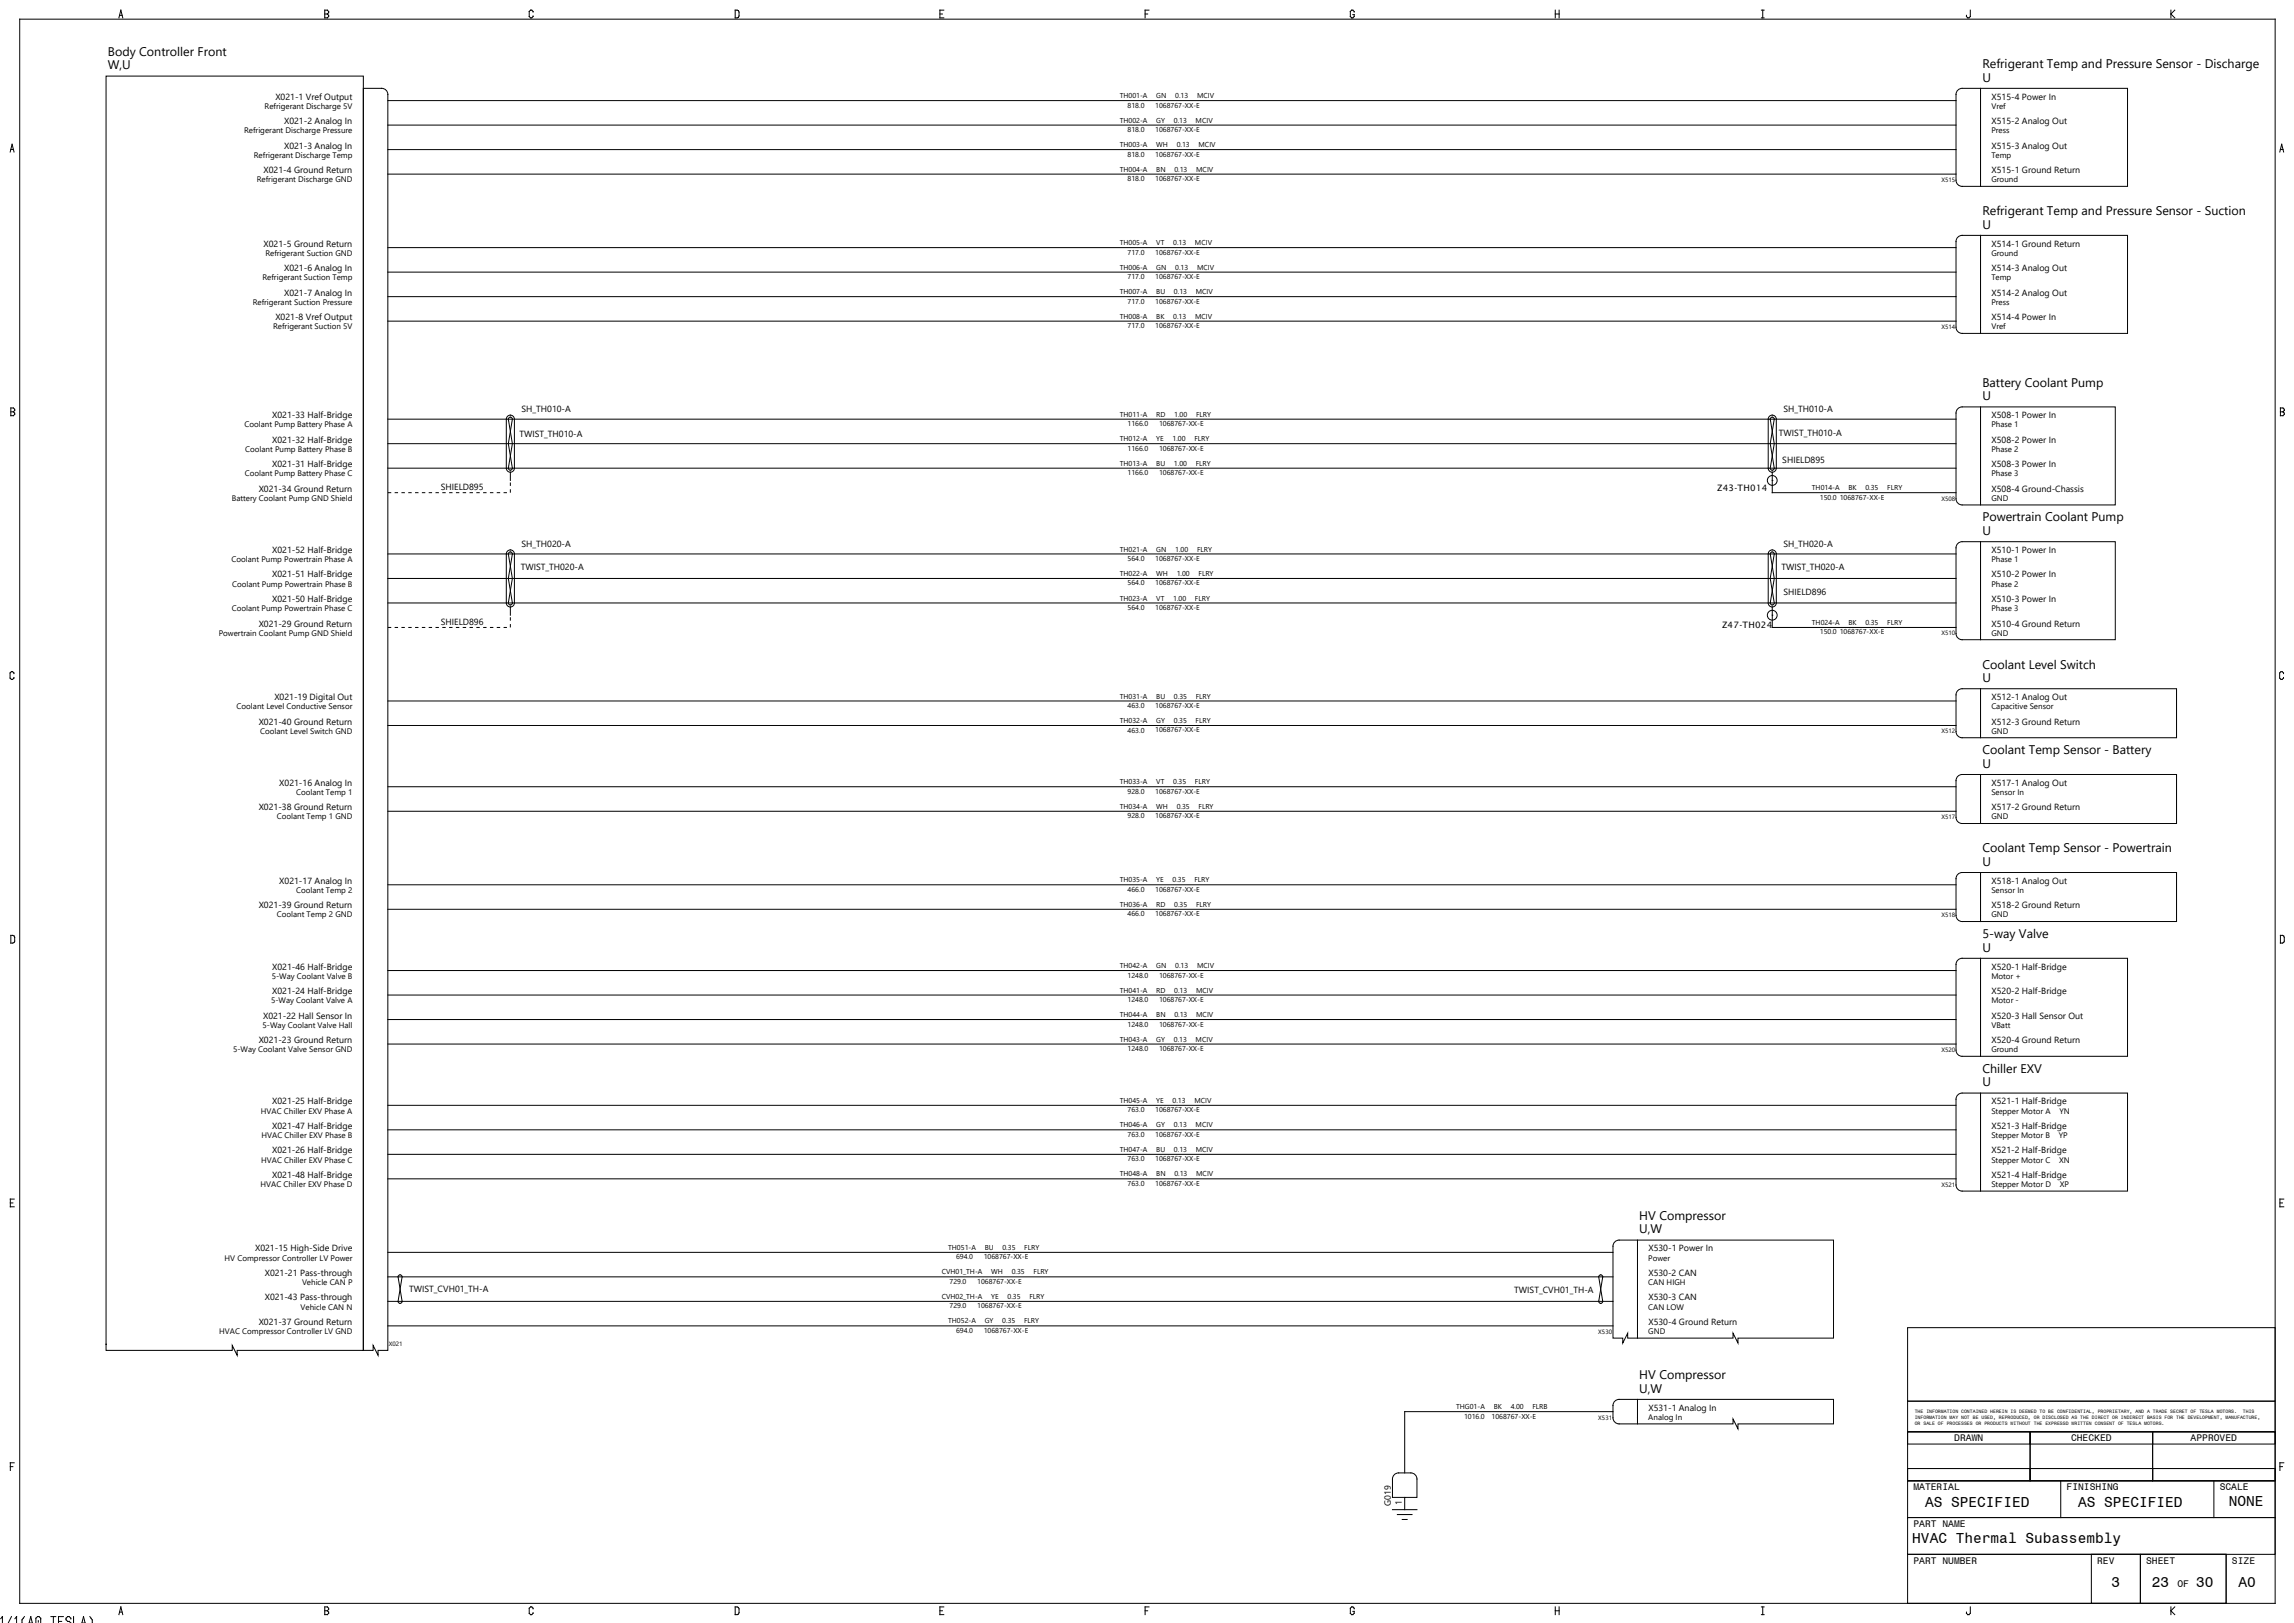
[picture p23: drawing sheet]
<svg xmlns="http://www.w3.org/2000/svg" width="1189mm" height="841mm" viewBox="0 0 1189 841" stroke-linecap="round" stroke-linejoin="round" font-family="sans-serif">
<defs><g id="words">
<g font-size="7.5">
<text x="998" y="781">AS SPECIFIED</text>
<text x="1077" y="781">AS SPECIFIED</text>
<text x="1155" y="781">NONE</text>
<text x="991" y="799">HVAC Thermal Subassembly</text>
<text x="1094" y="822">3</text>
<text x="1115" y="822">23</text>
<text x="1138" y="822">30</text>
<text x="1160" y="822">A0</text>
</g>
<g font-size="6.5">
<text x="56" y="29">Body Controller Front</text>
<text x="56" y="36">W,U</text>
<text x="1027" y="35">Refrigerant Temp and Pressure Sensor - Discharge</text>
<text x="1027" y="42">U</text>
<text x="1027" y="111">Refrigerant Temp and Pressure Sensor - Suction</text>
<text x="1027" y="118">U</text>
<text x="1027" y="200">Battery Coolant Pump</text>
<text x="1027" y="207">U</text>
<text x="1027" y="270">Powertrain Coolant Pump</text>
<text x="1027" y="277">U</text>
<text x="1027" y="346">Coolant Level Switch</text>
<text x="1027" y="353">U</text>
<text x="1027" y="391">Coolant Temp Sensor - Battery</text>
<text x="1027" y="398">U</text>
<text x="1027" y="442">Coolant Temp Sensor - Powertrain</text>
<text x="1027" y="449">U</text>
<text x="1027" y="486">5-way Valve</text>
<text x="1027" y="493">U</text>
<text x="1027" y="556">Chiller EXV</text>
<text x="1027" y="563">U</text>
<text x="850" y="632">HV Compressor</text>
<text x="850" y="639">U,W</text>
<text x="850" y="715">HV Compressor</text>
<text x="850" y="722">U,W</text>
</g>
<g font-size="5">
<text x="1013" y="747">DRAWN</text>
<text x="1073" y="747">CHECKED</text>
<text x="1135" y="747">APPROVED</text>
<text x="992" y="772">MATERIAL</text>
<text x="1071" y="772">FINISHING</text>
<text x="1150" y="772">SCALE</text>
<text x="992" y="791">PART NAME</text>
<text x="992" y="810">PART NUMBER</text>
<text x="1087" y="810">REV</text>
<text x="1112" y="810">SHEET</text>
<text x="1157" y="810">SIZE</text>
<text x="1128" y="822">OF</text>
</g>
<g font-size="4.6">
<text x="143" y="52">X021-1 Vref Output</text>
<text x="1032" y="52">X515-4 Power In</text>
<text x="147" y="64">X021-2 Analog In</text>
<text x="1032" y="64">X515-2 Analog Out</text>
<text x="147" y="77">X021-3 Analog In</text>
<text x="1032" y="77">X515-3 Analog Out</text>
<text x="137" y="90">X021-4 Ground Return</text>
<text x="1032" y="90">X515-1 Ground Return</text>
<text x="137" y="128">X021-5 Ground Return</text>
<text x="1032" y="128">X514-1 Ground Return</text>
<text x="147" y="141">X021-6 Analog In</text>
<text x="1032" y="141">X514-3 Analog Out</text>
<text x="147" y="153">X021-7 Analog In</text>
<text x="1032" y="153">X514-2 Analog Out</text>
<text x="143" y="166">X021-8 Vref Output</text>
<text x="1032" y="166">X514-4 Power In</text>
<text x="270" y="213">SH_TH010-A</text>
<text x="924" y="213">SH_TH010-A</text>
<text x="141" y="217">X021-33 Half-Bridge</text>
<text x="1032" y="217">X508-1 Power In</text>
<text x="269" y="226">TWIST_TH010-A</text>
<text x="922" y="226">TWIST_TH010-A</text>
<text x="141" y="229">X021-32 Half-Bridge</text>
<text x="1032" y="229">X508-2 Power In</text>
<text x="924" y="240">SHIELD895</text>
<text x="141" y="242">X021-31 Half-Bridge</text>
<text x="1032" y="242">X508-3 Power In</text>
<text x="134" y="255">X021-34 Ground Return</text>
<text x="228" y="254">SHIELD895</text>
<text x="890" y="254">Z43-TH014</text>
<text x="1032" y="255">X508-4 Ground-Chassis</text>
<text x="141" y="287">X021-52 Half-Bridge</text>
<text x="270" y="283">SH_TH020-A</text>
<text x="924" y="283">SH_TH020-A</text>
<text x="1032" y="287">X510-1 Power In</text>
<text x="141" y="299">X021-51 Half-Bridge</text>
<text x="270" y="296">TWIST_TH020-A</text>
<text x="923" y="296">TWIST_TH020-A</text>
<text x="1032" y="299">X510-2 Power In</text>
<text x="141" y="312">X021-50 Half-Bridge</text>
<text x="924" y="309">SHIELD896</text>
<text x="1032" y="312">X510-3 Power In</text>
<text x="228" y="324">SHIELD896</text>
<text x="134" y="325">X021-29 Ground Return</text>
<text x="892" y="326">Z47-TH024</text>
<text x="1032" y="325">X510-4 Ground Return</text>
<text x="142" y="363">X021-19 Digital Out</text>
<text x="1032" y="363">X512-1 Analog Out</text>
<text x="134" y="375">X021-40 Ground Return</text>
<text x="1032" y="375">X512-3 Ground Return</text>
<text x="145" y="407">X021-16 Analog In</text>
<text x="1032" y="407">X517-1 Analog Out</text>
<text x="134" y="420">X021-38 Ground Return</text>
<text x="1032" y="420">X517-2 Ground Return</text>
<text x="145" y="458">X021-17 Analog In</text>
<text x="1032" y="458">X518-1 Analog Out</text>
<text x="134" y="471">X021-39 Ground Return</text>
<text x="1032" y="471">X518-2 Ground Return</text>
<text x="141" y="502">X021-46 Half-Bridge</text>
<text x="1032" y="502">X520-1 Half-Bridge</text>
<text x="141" y="515">X021-24 Half-Bridge</text>
<text x="1032" y="515">X520-2 Half-Bridge</text>
<text x="136" y="528">X021-22 Hall Sensor In</text>
<text x="1032" y="528">X520-3 Hall Sensor Out</text>
<text x="134" y="541">X021-23 Ground Return</text>
<text x="1032" y="541">X520-4 Ground Return</text>
<text x="141" y="572">X021-25 Half-Bridge</text>
<text x="1032" y="572">X521-1 Half-Bridge</text>
<text x="141" y="585">X021-47 Half-Bridge</text>
<text x="1032" y="585">X521-3 Half-Bridge</text>
<text x="141" y="598">X021-26 Half-Bridge</text>
<text x="1032" y="598">X521-2 Half-Bridge</text>
<text x="141" y="610">X021-48 Half-Bridge</text>
<text x="1032" y="610">X521-4 Half-Bridge</text>
<text x="132" y="648">X021-15 High-Side Drive</text>
<text x="854" y="648">X530-1 Power In</text>
<text x="137" y="661">X021-21 Pass-through</text>
<text x="854" y="661">X530-2 CAN</text>
<text x="212" y="670">TWIST_CVH01_TH-A</text>
<text x="785" y="670">TWIST_CVH01_TH-A</text>
<text x="137" y="674">X021-43 Pass-through</text>
<text x="854" y="674">X530-3 CAN</text>
<text x="134" y="687">X021-37 Ground Return</text>
<text x="854" y="687">X530-4 Ground Return</text>
<text x="854" y="731">X531-1 Analog In</text>
<text x="721" y="780" transform="rotate(-90 721 780)">G019</text>
<text x="726" y="780" transform="rotate(-90 726 780)">1</text>
</g>
<g font-size="4.2">
<text x="137" y="56">Refrigerant Discharge 5V</text>
<text x="1032" y="56">Vref</text>
<text x="126" y="69">Refrigerant Discharge Pressure</text>
<text x="1032" y="69">Press</text>
<text x="132" y="82">Refrigerant Discharge Temp</text>
<text x="1032" y="82">Temp</text>
<text x="133" y="94">Refrigerant Discharge GND</text>
<text x="1032" y="94">Ground</text>
<text x="138" y="133">Refrigerant Suction GND</text>
<text x="1032" y="133">Ground</text>
<text x="136" y="145">Refrigerant Suction Temp</text>
<text x="1032" y="145">Temp</text>
<text x="131" y="158">Refrigerant Suction Pressure</text>
<text x="1032" y="158">Press</text>
<text x="142" y="171">Refrigerant Suction 5V</text>
<text x="1032" y="171">Vref</text>
<text x="127" y="221">Coolant Pump Battery Phase A</text>
<text x="1032" y="221">Phase 1</text>
<text x="127" y="234">Coolant Pump Battery Phase B</text>
<text x="1032" y="234">Phase 2</text>
<text x="127" y="247">Coolant Pump Battery Phase C</text>
<text x="1032" y="247">Phase 3</text>
<text x="120" y="260">Battery Coolant Pump GND Shield</text>
<text x="1032" y="260">GND</text>
<text x="120" y="291">Coolant Pump Powertrain Phase A</text>
<text x="1032" y="291">Phase 1</text>
<text x="120" y="304">Coolant Pump Powertrain Phase B</text>
<text x="1032" y="304">Phase 2</text>
<text x="120" y="317">Coolant Pump Powertrain Phase C</text>
<text x="1032" y="317">Phase 3</text>
<text x="113" y="329">Powertrain Coolant Pump GND Shield</text>
<text x="1032" y="329">GND</text>
<text x="123" y="367">Coolant Level Conductive Sensor</text>
<text x="1032" y="367">Capacitive Sensor</text>
<text x="135" y="380">Coolant Level Switch GND</text>
<text x="1032" y="380">GND</text>
<text x="153" y="412">Coolant Temp 1</text>
<text x="1032" y="412">Sensor In</text>
<text x="143" y="425">Coolant Temp 1 GND</text>
<text x="1032" y="425">GND</text>
<text x="153" y="463">Coolant Temp 2</text>
<text x="1032" y="463">Sensor In</text>
<text x="143" y="475">Coolant Temp 2 GND</text>
<text x="1032" y="475">GND</text>
<text x="141" y="507">5-Way Coolant Valve B</text>
<text x="1032" y="507">Motor +</text>
<text x="141" y="520">5-Way Coolant Valve A</text>
<text x="1032" y="520">Motor -</text>
<text x="136" y="533">5-Way Coolant Valve Hall</text>
<text x="1032" y="533">VBatt</text>
<text x="121" y="545">5-Way Coolant Valve Sensor GND</text>
<text x="1032" y="545">Ground</text>
<text x="135" y="577">HVAC Chiller EXV Phase A</text>
<text x="1032" y="577">Stepper Motor A</text>
<text x="1067" y="577">YN</text>
<text x="136" y="590">HVAC Chiller EXV Phase B</text>
<text x="1032" y="590">Stepper Motor B</text>
<text x="1067" y="590">YP</text>
<text x="135" y="602">HVAC Chiller EXV Phase C</text>
<text x="1032" y="602">Stepper Motor C</text>
<text x="1067" y="602">XN</text>
<text x="135" y="615">HVAC Chiller EXV Phase D</text>
<text x="1032" y="615">Stepper Motor D</text>
<text x="1067" y="615">XP</text>
<text x="116" y="653">HV Compressor Controller LV Power</text>
<text x="854" y="653">Power</text>
<text x="157" y="666">Vehicle CAN P</text>
<text x="854" y="666">CAN HIGH</text>
<text x="156" y="679">Vehicle CAN N</text>
<text x="854" y="679">CAN LOW</text>
<text x="114" y="691">HVAC Compressor Controller LV GND</text>
<text x="854" y="691">GND</text>
<text x="854" y="736">Analog In</text>
</g>
<g font-size="3.7">
<text x="580" y="51">TH001-A</text>
<text x="599" y="51">GN</text>
<text x="609" y="51">0.13</text>
<text x="620" y="51">MCIV</text>
<text x="584" y="56">818.0</text>
<text x="599" y="56">1068767-XX-E</text>
<text x="580" y="64">TH002-A</text>
<text x="599" y="64">GY</text>
<text x="608" y="64">0.13</text>
<text x="620" y="64">MCIV</text>
<text x="584" y="68">818.0</text>
<text x="599" y="68">1068767-XX-E</text>
<text x="580" y="76">TH003-A</text>
<text x="599" y="76">WH</text>
<text x="610" y="76">0.13</text>
<text x="621" y="76">MCIV</text>
<text x="584" y="81">818.0</text>
<text x="599" y="81">1068767-XX-E</text>
<text x="580" y="89">TH004-A</text>
<text x="599" y="89">BN</text>
<text x="609" y="89">0.13</text>
<text x="620" y="89">MCIV</text>
<text x="584" y="94">818.0</text>
<text x="599" y="94">1068767-XX-E</text>
<text x="580" y="127">TH005-A</text>
<text x="584" y="132">717.0</text>
<text x="599" y="132">1068767-XX-E</text>
<text x="599" y="127">VT</text>
<text x="608" y="127">0.13</text>
<text x="619" y="127">MCIV</text>
<text x="580" y="140">TH006-A</text>
<text x="599" y="140">GN</text>
<text x="609" y="140">0.13</text>
<text x="620" y="140">MCIV</text>
<text x="584" y="145">717.0</text>
<text x="599" y="145">1068767-XX-E</text>
<text x="580" y="152">TH007-A</text>
<text x="599" y="152">BU</text>
<text x="608" y="152">0.13</text>
<text x="620" y="152">MCIV</text>
<text x="584" y="157">717.0</text>
<text x="599" y="157">1068767-XX-E</text>
<text x="580" y="165">TH008-A</text>
<text x="599" y="165">BK</text>
<text x="608" y="165">0.13</text>
<text x="619" y="165">MCIV</text>
<text x="584" y="170">717.0</text>
<text x="599" y="170">1068767-XX-E</text>
<text x="580" y="216">TH011-A</text>
<text x="599" y="216">RD</text>
<text x="609" y="216">1.00</text>
<text x="620" y="216">FLRY</text>
<text x="584" y="221">1166.0</text>
<text x="601" y="221">1068767-XX-E</text>
<text x="580" y="229">TH012-A</text>
<text x="584" y="234">1166.0</text>
<text x="599" y="229">YE</text>
<text x="601" y="234">1068767-XX-E</text>
<text x="608" y="229">1.00</text>
<text x="619" y="229">FLRY</text>
<text x="580" y="241">TH013-A</text>
<text x="599" y="241">BU</text>
<text x="608" y="241">1.00</text>
<text x="620" y="241">FLRY</text>
<text x="584" y="246">1166.0</text>
<text x="601" y="246">1068767-XX-E</text>
<text x="939" y="254">TH014-A</text>
<text x="958" y="254">BK</text>
<text x="967" y="254">0.35</text>
<text x="978" y="254">FLRY</text>
<text x="943" y="259">150.0</text>
<text x="953" y="259">1068767-XX-E</text>
<text x="580" y="286">TH021-A</text>
<text x="599" y="286">GN</text>
<text x="609" y="286">1.00</text>
<text x="620" y="286">FLRY</text>
<text x="584" y="291">564.0</text>
<text x="599" y="291">1068767-XX-E</text>
<text x="580" y="298">TH022-A</text>
<text x="599" y="298">WH</text>
<text x="610" y="298">1.00</text>
<text x="621" y="298">FLRY</text>
<text x="584" y="303">564.0</text>
<text x="599" y="303">1068767-XX-E</text>
<text x="580" y="311">TH023-A</text>
<text x="599" y="311">VT</text>
<text x="608" y="311">1.00</text>
<text x="619" y="311">FLRY</text>
<text x="584" y="316">564.0</text>
<text x="599" y="316">1068767-XX-E</text>
<text x="939" y="324">TH024-A</text>
<text x="958" y="324">BK</text>
<text x="967" y="324">0.35</text>
<text x="978" y="324">FLRY</text>
<text x="943" y="329">150.0</text>
<text x="953" y="329">1068767-XX-E</text>
<text x="580" y="362">TH031-A</text>
<text x="599" y="362">BU</text>
<text x="608" y="362">0.35</text>
<text x="620" y="362">FLRY</text>
<text x="584" y="367">463.0</text>
<text x="599" y="367">1068767-XX-E</text>
<text x="580" y="375">TH032-A</text>
<text x="599" y="375">GY</text>
<text x="608" y="375">0.35</text>
<text x="620" y="375">FLRY</text>
<text x="584" y="380">463.0</text>
<text x="599" y="380">1068767-XX-E</text>
<text x="580" y="406">TH033-A</text>
<text x="599" y="406">VT</text>
<text x="608" y="406">0.35</text>
<text x="619" y="406">FLRY</text>
<text x="584" y="411">928.0</text>
<text x="599" y="411">1068767-XX-E</text>
<text x="580" y="419">TH034-A</text>
<text x="599" y="419">WH</text>
<text x="610" y="419">0.35</text>
<text x="621" y="419">FLRY</text>
<text x="584" y="424">928.0</text>
<text x="599" y="424">1068767-XX-E</text>
<text x="580" y="457">TH035-A</text>
<text x="599" y="457">YE</text>
<text x="608" y="457">0.35</text>
<text x="619" y="457">FLRY</text>
<text x="584" y="462">466.0</text>
<text x="599" y="462">1068767-XX-E</text>
<text x="580" y="470">TH036-A</text>
<text x="599" y="470">RD</text>
<text x="609" y="470">0.35</text>
<text x="620" y="470">FLRY</text>
<text x="584" y="475">466.0</text>
<text x="599" y="475">1068767-XX-E</text>
<text x="580" y="502">TH042-A</text>
<text x="599" y="502">GN</text>
<text x="609" y="502">0.13</text>
<text x="620" y="502">MCIV</text>
<text x="584" y="507">1248.0</text>
<text x="601" y="507">1068767-XX-E</text>
<text x="580" y="514">TH041-A</text>
<text x="599" y="514">RD</text>
<text x="609" y="514">0.13</text>
<text x="620" y="514">MCIV</text>
<text x="584" y="519">1248.0</text>
<text x="601" y="519">1068767-XX-E</text>
<text x="580" y="527">TH044-A</text>
<text x="599" y="527">BN</text>
<text x="609" y="527">0.13</text>
<text x="620" y="527">MCIV</text>
<text x="584" y="532">1248.0</text>
<text x="601" y="532">1068767-XX-E</text>
<text x="580" y="540">TH043-A</text>
<text x="599" y="540">GY</text>
<text x="608" y="540">0.13</text>
<text x="620" y="540">MCIV</text>
<text x="584" y="545">1248.0</text>
<text x="601" y="545">1068767-XX-E</text>
<text x="580" y="571">TH045-A</text>
<text x="599" y="571">YE</text>
<text x="608" y="571">0.13</text>
<text x="619" y="571">MCIV</text>
<text x="584" y="576">763.0</text>
<text x="599" y="576">1068767-XX-E</text>
<text x="580" y="584">TH046-A</text>
<text x="599" y="584">GY</text>
<text x="608" y="584">0.13</text>
<text x="620" y="584">MCIV</text>
<text x="584" y="589">763.0</text>
<text x="599" y="589">1068767-XX-E</text>
<text x="580" y="597">TH047-A</text>
<text x="599" y="597">BU</text>
<text x="608" y="597">0.13</text>
<text x="620" y="597">MCIV</text>
<text x="584" y="602">763.0</text>
<text x="599" y="602">1068767-XX-E</text>
<text x="580" y="610">TH048-A</text>
<text x="599" y="610">BN</text>
<text x="609" y="610">0.13</text>
<text x="620" y="610">MCIV</text>
<text x="584" y="614">763.0</text>
<text x="599" y="614">1068767-XX-E</text>
<text x="491" y="648">TH051-A</text>
<text x="510" y="648">BU</text>
<text x="520" y="648">0.35</text>
<text x="531" y="648">FLRY</text>
<text x="496" y="653">694.0</text>
<text x="510" y="653">1068767-XX-E</text>
<text x="488" y="660">CVH01_TH-A</text>
<text x="492" y="665">729.0</text>
<text x="506" y="665">1068767-XX-E</text>
<text x="514" y="660">WH</text>
<text x="524" y="660">0.35</text>
<text x="536" y="660">FLRY</text>
<text x="488" y="673">CVH02_TH-A</text>
<text x="492" y="678">729.0</text>
<text x="506" y="678">1068767-XX-E</text>
<text x="514" y="673">YE</text>
<text x="522" y="673">0.35</text>
<text x="533" y="673">FLRY</text>
<text x="491" y="686">TH052-A</text>
<text x="510" y="686">GY</text>
<text x="519" y="686">0.35</text>
<text x="531" y="686">FLRY</text>
<text x="496" y="691">694.0</text>
<text x="510" y="691">1068767-XX-E</text>
<text x="755" y="730">THG01-A</text>
<text x="774" y="730">BK</text>
<text x="783" y="730">4.00</text>
<text x="794" y="730">FLRB</text>
<text x="759" y="735">1016.0</text>
<text x="773" y="735">1068767-XX-E</text>
</g>
<g font-size="3.2">
<text x="1006" y="94">X515</text>
<text x="1006" y="171">X514</text>
<text x="1006" y="259">X508</text>
<text x="1006" y="329">X510</text>
<text x="1006" y="380">X512</text>
<text x="1006" y="424">X517</text>
<text x="1006" y="475">X518</text>
<text x="1006" y="545">X520</text>
<text x="1006" y="615">X521</text>
<text x="828" y="691">X530</text>
<text x="201" y="698">X021</text>
<text x="828" y="736">X531</text>
</g>
<g font-size="2.5">
<text x="992" y="732">THE INFORMATION CONTAINED HEREIN IS DEEMED TO BE CONFIDENTIAL, PROPRIETARY, AND A TRADE SECRET OF TESLA MOTORS.</text>
<text x="992" y="736">INFORMATION MAY NOT BE USED, REPRODUCED, OR DISCLOSED AS THE DIRECT OR INDIRECT BASIS FOR THE DEVELOPMENT, MANUFACTURE,</text>
<text x="1162" y="732">THIS</text>
<text x="992" y="739">OR SALE OF PROCESSES OR PRODUCTS WITHOUT THE EXPRESSD WRITTEN CONSENT OF TESLA MOTORS.</text>
</g>
</g></defs>
<g fill="none" stroke="#000" stroke-width=".52">
<path d="M10 10h1169v821h-1169zM62 9l1-4 1 4M62 8h1M168 5h2v1v1v2h-2zM168 7h2M276 6v-1l-2 1v3h2v-1M381 5l2 1v2l-1 1h-1zM487 7h1M489 5h-2v4h2M593 7h2M595 5h-2v4M702 6l-1-1-1 1v3h2v-1h-1"/>
<path d="M806 7h2M806 5v4M808 5v4M913 9h1M913 5h1M914 5v4M1021 5v4h-1l-1-1M1125 5v4M1127 5l-2 2 2 2M55 39h133v661h-65v2l-3-5v3h-65zM188 46h10a3 3 0 0 1 3 3v651h-5v2l-3-5v3h-5zM201 52h813"/>
<path d="M1015 47l2-1h9v51h-9a3 3 0 0 1-3-4v-44zM1026 46h77v51h-77zM5 79l1-4 1 4M6 77h1M201 78h813M201 65h813M1181 79l1-4 1 4M1182 77h1M201 90h813M201 128h813M1015 123l2-1h9v51h-9a3 3 0 0 1-3-3v-45zM1026 122h77v51h-77z"/>
<path d="M201 141h813M201 154h813M201 166h813M6 211h1l1 1-1 1 1 2h-1h-1zM6 213h1M201 217h813M263 216a2.1 2.1 0 0 1 2-1 2.1 2.1 0 0 1 2 2v26a2.1 2.1 0 0 1-3 2 2.1 2.1 0 0 1-2-2v-26zM264 217a1 1 0 0 1 1-1 1 1 0 0 1 1 1l-3 13 3 13a1.1 1.1 0 0 1-2 1 1 1 0 0 1-1-1l3-13zM917 216a2.1 2.1 0 0 1 2-1 2.1 2.1 0 0 1 2 2v26a2.1 2.1 0 0 1-3 2 2.1 2.1 0 0 1-2-2v-26zM918 217a1 1 0 0 1 1-1 1 1 0 0 1 1 1l-3 13 3 13a1.1 1.1 0 0 1-2 1 1 1 0 0 1-1-1l3-13zM1015 212l2-1h9v51h-9a3 3 0 0 1-3-4v-44zM1026 211h70v51h-70z"/>
<path d="M1182 211h1l1 1-1 1 1 2h-1h-1zM1182 213h1M201 230h813M201 243h813M264 245v4M918 245v10h96M201 287h813M201 300h813M263 286a2.1 2.1 0 0 1 2-1 2.1 2.1 0 0 1 2 2v25a2.1 2.1 0 0 1-3 3 2.1 2.1 0 0 1-2-3v-25zM264 286a1 1 0 0 1 1 0 1 1 0 0 1 1 1l-3 13 3 12a1.1 1.1 0 0 1-2 1 1 1 0 0 1-1-1l3-12zM917 286a2.1 2.1 0 0 1 2-1 2.1 2.1 0 0 1 2 2v25a2.1 2.1 0 0 1-3 3 2.1 2.1 0 0 1-2-3v-25zM918 286a1 1 0 0 1 1 0 1 1 0 0 1 1 1l-3 13 3 12a1.1 1.1 0 0 1-2 1 1 1 0 0 1-1-1l3-12z"/>
<path d="M1015 282l2-1h9v50h-9a3 3 0 0 1-3-3v-44zM1026 281h70v50h-70zM201 312h813M264 315v4M918 315v10h96M7 349v-1l-2 1v2l2 1v-1M1015 358l2-1h9v25h-9a3 3 0 0 1-3-3v-19zM1026 357h102v25h-102zM1183 349v-1l-2 1v2l2 1v-1M201 363h813M201 376h813M201 408h813"/>
<path d="M1015 402l2-1h9v26h-9a3 3 0 0 1-3-3v-19zM1026 401h102v26h-102zM201 420h813M201 458h813M1015 453l2-1h9v26h-9a3 3 0 0 1-3-4v-19zM1026 452h102v26h-102zM201 471h813M6 485h1l1 1v2l-1 1h-1zM1015 498l2-1h9v50h-9a3 3 0 0 1-3-3v-44zM1026 497h77v50h-77zM1182 485h2v1v2l-1 1h-1zM201 503h813"/>
<path d="M201 516h813M201 528h813M201 541h813M201 573h813M1015 567l2-1h9v51h-9a3 3 0 0 1-3-3v-44zM1026 566h77v51h-77zM201 598h813M201 585h813M201 611h813M5 623h2M7 621h-2v4h2M1182 623h1"/>
<path d="M1184 621h-2v4h2M201 649h635M837 644l2-1h10v50h-5v-2l-3 5v-3h-5v-47zM849 643h101v50h-49v3l-3-5v2h-49zM201 662h635M201 674h635M207 661h1v1l-2 12a1 1 0 0 0 1 1 1 1 0 0 0 1-1l-2-12zM829 661h1l1 1-2 12a1 1 0 0 0 1 1 1 1 0 0 0 1-1l-2-12zM201 687h635M989 688h190v38h-190zM836 731h-108v32M837 726l2-1h10v13h-10a3 3 0 0 1-3-3v-7z"/>
<path d="M849 725h101v13h-49v2l-3-5v3h-49zM989 726h190v16h-190zM5 760h2M7 758h-2v4M989 742h63v25h-63zM989 742h63v6h-63zM1052 742h64v25h-64zM1052 742h64v6h-64zM1116 742h63v25h-63zM1116 742h63v6h-63zM1182 760h1M1184 758h-2v4"/>
<path d="M723 764l1-1h7a3 3 0 0 1 3 3v10h-12v-10zM728 776v6M989 767h190v19h-190zM989 761h63v6h-63zM1052 761h64v6h-64zM1068 767v19M1116 761h63v6h-63zM1147 767v19M722 782h12M724 785h8M727 787h2M989 786h190v19h-190z"/>
<path d="M989 805h165v26h-165zM1084 805h25v26h-25zM1109 805h45v26h-45zM0 839l1-1v3M6 838l-2 3M8 839l1-1v3M13 838l-2 1v2M16 838l1 3h-2zM20 840v1M26 838h3M28 838v3M33 838h-3v3"/>
<path d="M37 839l-1-1-2 1 3 2M38 838v3M43 838l1 3h-2zM47 838l1 1v2M62 837l1-4 1 4M62 835h1M168 833h2v2v1v1h-2zM168 835h2M276 834v-1h-2v3l2 1v-1M381 833h2v1v2l-1 1h-1zM487 835h1M489 833h-2v4h2"/>
<path d="M593 835h2M595 833h-2v4M702 834l-1-1h-1v3v1l2-1v-1h-1M806 835h2M806 833v4M808 833v4M913 837h1M913 833h1M914 833v4M1021 833v3l-1 1-1-2M1125 833v4M1127 833l-2 2 2 2"/>
<path d="M11 841h.1M19 841v-2v-1l2 1v2M30 840h2M37 841h.1M48 841h.1"/>
<circle cx="918" cy="249" r="2.5"/>
<circle cx="918" cy="319" r="2.5"/>
</g>
<path d="M201 255h63M264 255v-6M201 325h63M264 325v-6" fill="none" stroke="#000" stroke-width=".52" stroke-dasharray="1.8 1.8" stroke-linecap="butt"/>
<use href="#words"/>
</svg>
